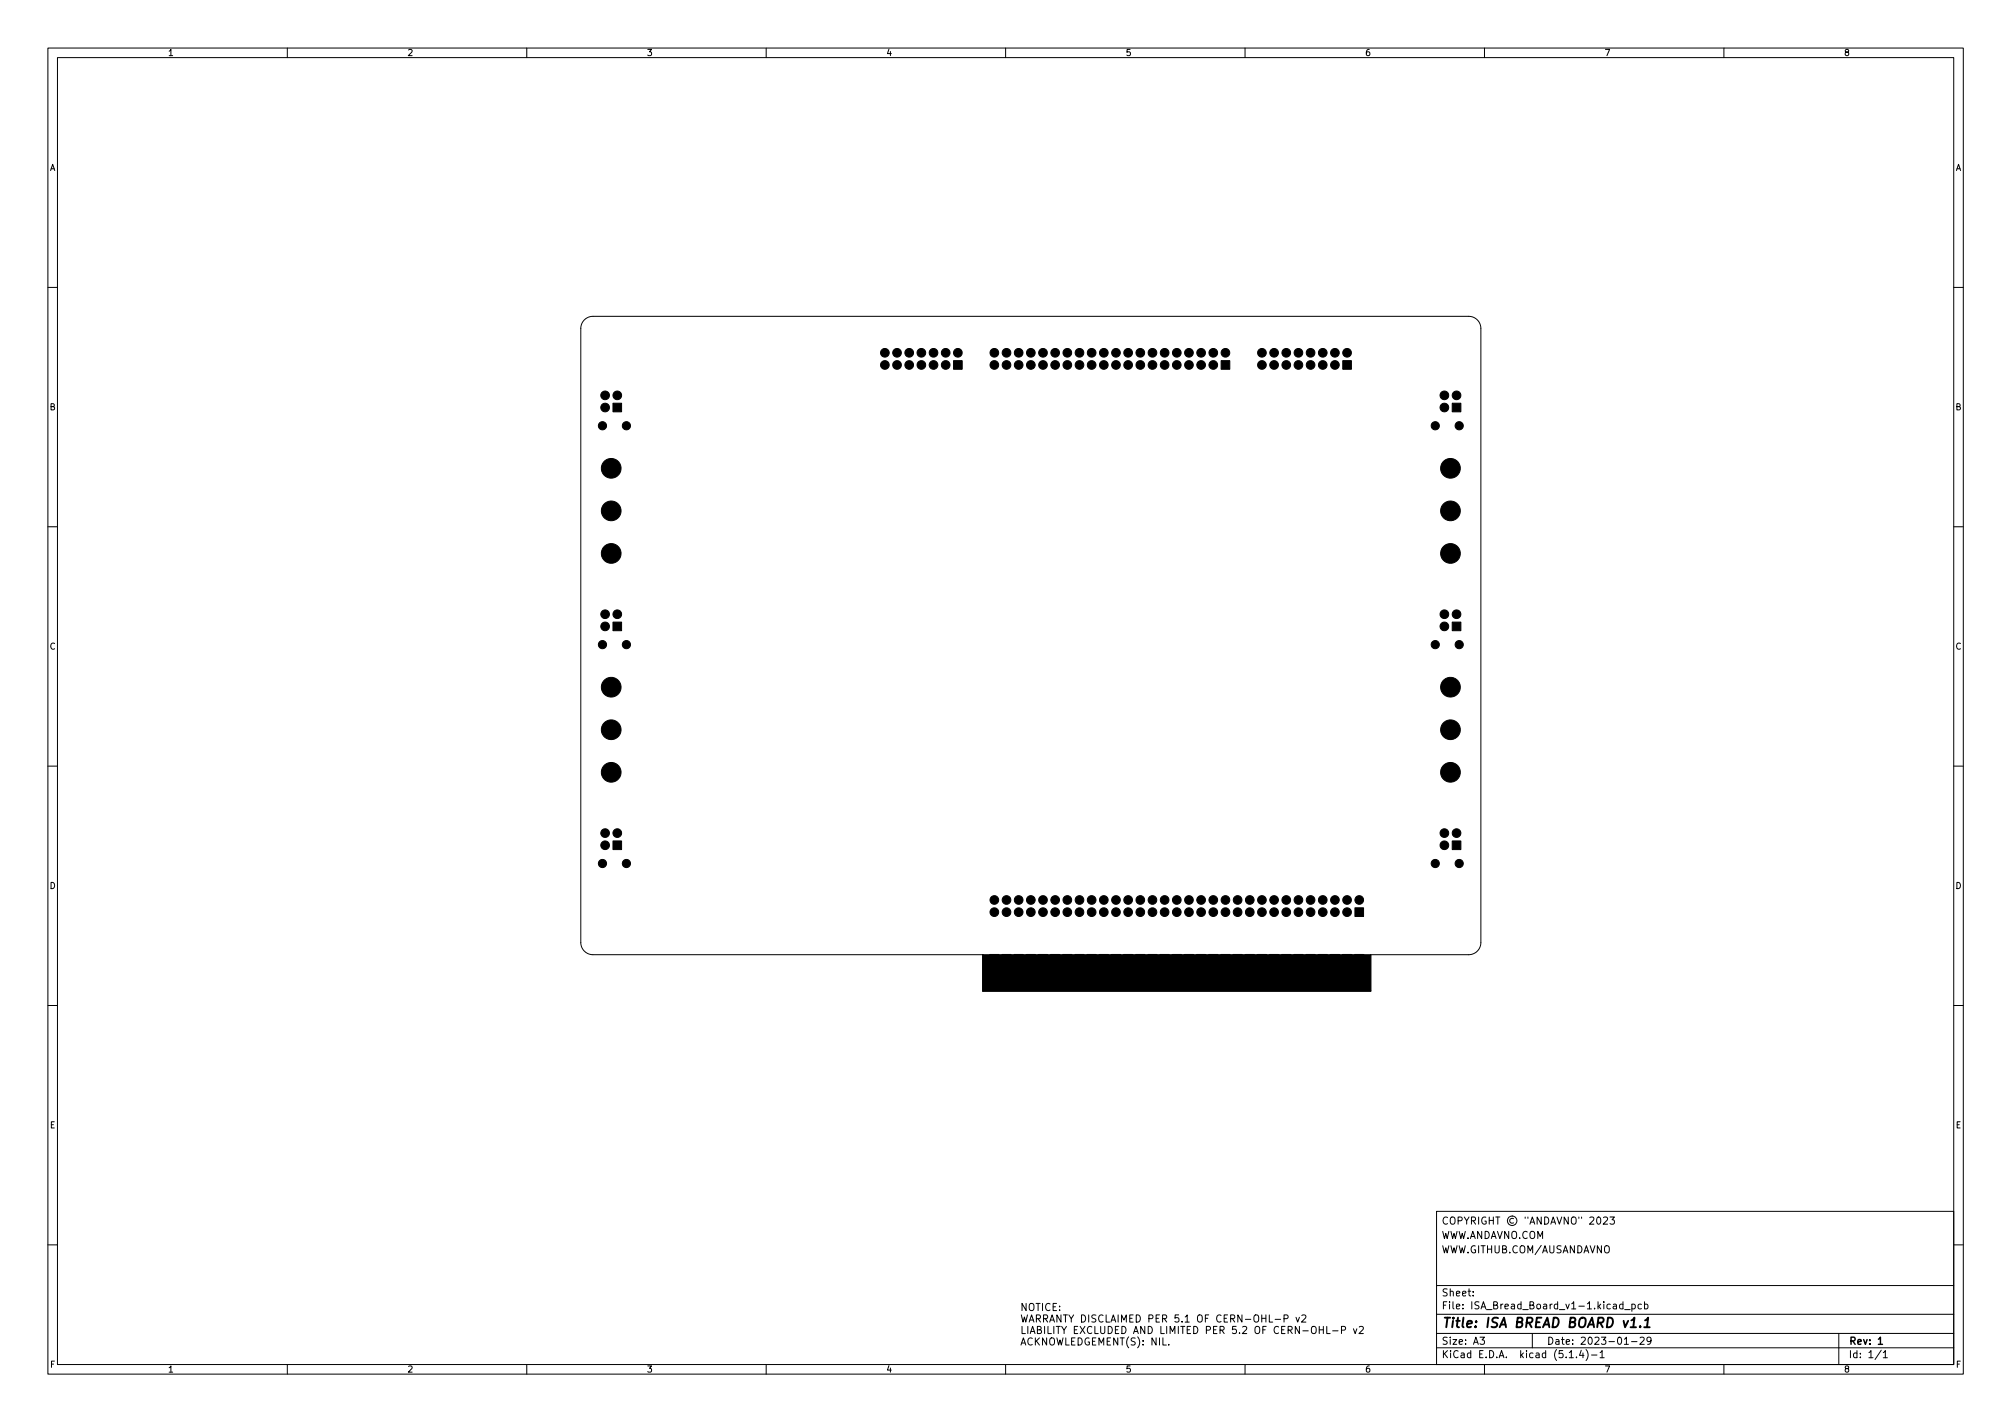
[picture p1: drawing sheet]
<svg xmlns="http://www.w3.org/2000/svg" width="420mm" height="297mm" viewBox="0 0 420 297" stroke-linecap="round" stroke-linejoin="round" font-family="sans-serif">
<defs><g id="words">
<text font-size="2.8" x="301" y="277.3">Title: ISA BREAD BOARD v1.1</text>
<g font-size="2.1">
<text x="301" y="255.8">COPYRIGHT © &quot;ANDAVNO&quot; 2023</text>
<text x="301" y="261.8">WWW.GITHUB.COM/AUSANDAVNO</text>
<text x="301" y="258.8">WWW.ANDAVNO.COM</text>
<text x="301" y="273.5">File: ISA_Bread_Board_v1-1.kicad_pcb</text>
<text x="301" y="270.8">Sheet:</text>
<text x="301" y="280.9">Size: A3</text>
<text x="323" y="280.9">Date: 2023-01-29</text>
<text x="386" y="280.9">Rev: 1</text>
<text x="301" y="283.7">KiCad E.D.A. kicad (5.1.4)-1</text>
<text x="386" y="283.7">Id: 1/1</text>
</g>
<g font-size="1.8">
<text x="35" y="11.7">1</text>
<text x="85" y="11.7">2</text>
<text x="135" y="11.7">3</text>
<text x="185" y="11.7">4</text>
<text x="235" y="11.7">5</text>
<text x="285" y="11.7">6</text>
<text x="335" y="11.7">7</text>
<text x="385" y="11.7">8</text>
<text x="10.3" y="35.7">A</text>
<text x="408.3" y="35.7">A</text>
<text x="10.3" y="85.7">B</text>
<text x="408.3" y="85.7">B</text>
<text x="10.3" y="135.7">C</text>
<text x="408.3" y="135.7">C</text>
<text x="10.3" y="185.7">D</text>
<text x="408.3" y="185.7">D</text>
<text x="10.4" y="235.7">E</text>
<text x="408.4" y="235.7">E</text>
<text x="10.4" y="285.7">F</text>
<text x="35" y="286.7">1</text>
<text x="85" y="286.7">2</text>
<text x="135" y="286.7">3</text>
<text x="185" y="286.7">4</text>
<text x="235" y="286.7">5</text>
<text x="285" y="286.7">6</text>
<text x="335" y="286.7">7</text>
<text x="385" y="286.7">8</text>
<text x="408.4" y="285.7">F</text>
</g>
</g></defs>
<g fill="none" stroke="#000" stroke-width=".21">
<path d="M10 10h400v277h-400zM12 12h396v273h-396zM60 10v2M110 10v2M160 10v2M210 10v2M260 10v2M310 10v2M360 10v2M10 60h2M122 66.8l1-.6 .8-.1h182.9a2.54 2.54 0 0 1 2.5 2.5v128.3a2.54 2.54 0 0 1-2.5 2.5h-20.4v7.6h-81.1v-7.6h-81.4a2.54 2.54 0 0 1-2.5-2.5v-128.3l.1-.9zM408 60h2"/>
<path d="M10 110h2M408 110h2M10 160h2M408 160h2M10 210h2M408 210h2M300 253h108v32h-108zM333.6 254.4l.2-.2a.8 .8 0 0 1 .5 .8 .8 .8 0 0 1-.5 .7l-.2-.1-.2-.5zM334.9 254.4l.5-.2 .3 .4-.9 1.1h.9M336.2 254.2h.9l-.5 .6 .5 .1v.7l-.3 .1-.6-.1M10 260h2M213.3 274.7l.3 1.5 .3-1.1 .3 1.1 .4-1.5"/>
<path d="M213.4 277.1v1.5h.7M214.3 272.3v1.5l-.9-1.5v1.5M214.6 277.1v1.5M214.9 276.2l.5-1.5 .5 1.5M215 272.5l.3-.2a.5 .5 0 0 1 .6 .5v.5a.5 .5 0 0 1-.5 .5 .5 .5 0 0 1-.5-.5zM215.1 275.7h.7M215.1 278.6l.5-1.5 .5 1.5M215.3 278.1h.7M215.6 279.6a.71 .71 0 0 0-1 .5 .71 .71 0 0 0 .7 .9l.3-.2M216.2 279.5v1.5M216.3 272.3h.9M216.4 275.5l.7-.1 .2-.2-.1-.4-.8-.1v1.5"/>
<path d="M216.6 277.8l.7-.1 .1-.2-.1-.3-.7-.1v1.5h.6l.2-.2 .1-.3-.4-.3M216.8 272.3v1.5M216.8 275.5l.5 .7M217.1 279.5l-.9 .8M217.7 272.3v1.5M217.9 275.5l.7-.1 .2-.2-.1-.4-.8-.1v1.5M218.1 277.1v1.5M218.3 275.5l.5 .7M218.6 279.5v1.5l-.9-1.5v1.5M218.8 277.1v1.5h.8M219.2 276.2l.5-1.5 .5 1.5M219.3 272.4a.71 .71 0 0 0-1 .5 .71 .71 0 0 0 .7 .9l.3-.2"/>
<path d="M219.3 279.7l.3-.2a.5 .5 0 0 1 .6 .5v.5a.5 .5 0 0 1-.5 .5 .5 .5 0 0 1-.5-.5zM219.3 275.7h.8M219.9 273h.5M220.1 277.1v1.5M220.6 277.1h.8M220.6 272.3h-.7v1.5h.7M220.7 279.5l.4 1.5 .2-1.1 .3 1.1 .4-1.5M221 277.1v1.5M221.3 273.6v.2M221.3 272.8v.2M221.6 274.7v1.5l-.9-1.5v1.5M221.7 277.1l.5 .8 .5-.8"/>
<path d="M222.1 274.7h.8M222.2 277.9v.7M222.5 274.7v1.5M222.6 279.5v1.5h.7M223.2 274.7l.5 .8 .5-.8M223.7 275.5v.7M224.3 277.8h.5M224.5 279.5h-.7v1.5h.7M225.1 277.1h-.8v1.5h.8M225.1 279.5a.76 .76 0 0 1 .9 .7 .76 .76 0 0 1-.9 .8zM225.6 277.1l1 1.5M225.8 274.7a.76 .76 0 0 1 .9 .7 .76 .76 0 0 1-.9 .8z"/>
<path d="M226.6 277.1l-1 1.5M227.3 274.7v1.5M227.4 279.5a.7 .7 0 0 0-.8 .7 .7 .7 0 0 0 .8 .7l.1-.6h-.3M228 277.2a.71 .71 0 0 0-1 .5 .71 .71 0 0 0 .7 .9l.3-.2M228.6 277.1v1.5h.7M228.8 274.7h-.5l-.3 .3 .1 .3 .7 .3v.4l-.2 .2-.6-.1M228.8 279.5h-.7v1.5h.7M229.8 277.1v1.2l.3 .3h.3l.3-.3v-1.2M230.3 274.8a.71 .71 0 0 0-.9 .5 .71 .71 0 0 0 .7 .9l.2-.2M231 274.7v1.5h.7M231.4 277.1a.76 .76 0 0 1 .9 .7 .76 .76 0 0 1-.9 .8zM231.9 279.5h-.7v1.5h.7"/>
<path d="M232 276.2l.5-1.5 .5 1.5M232.1 275.7h.7M232.9 277.8h.5M233.4 279.5v1.5l-.8-1.5v1.5M233.5 274.7v1.5M233.6 277.1h-.7v1.5h.7M233.9 279.5h.9M234.2 276.2v-1.5l.5 1 .5-1v1.5M234.3 277.1a.76 .76 0 0 1 .8 .7 .76 .76 0 0 1-.8 .8zM234.3 279.5v1.5M235.7 279.3a1.72 1.72 0 0 0 0 2.2M235.9 275.4h.5"/>
<path d="M236.6 274.7h-.7v1.5h.7M236.7 278.6l.5-1.5 .5 1.5M236.8 278.1h.8M237.1 279.5h-.6l-.3 .3 .1 .3 .7 .3v.4l-.2 .2-.6-.1M237.3 274.7a.76 .76 0 0 1 .8 .7 .76 .76 0 0 1-.8 .8zM237.6 279.3a1.72 1.72 0 0 1 0 2.2M239.1 277.1v1.5l-.9-1.5v1.5M239.8 277.1a.76 .76 0 0 1 .8 .7 .76 .76 0 0 1-.8 .8zM239.9 275.5l.7-.1 .2-.2-.1-.4-.8-.1v1.5M241.4 279.5v1.5l-.8-1.5v1.5M241.4 275.4h.5M242.1 274.7h-.7v1.5h.7"/>
<path d="M242.1 279.5v1.5M242.4 277.1v1.5h.7M242.8 275.5l.7-.1 .1-.2v-.4l-.8-.1v1.5M242.8 279.5v1.5h.8M243.1 275.5l.5 .7M243.6 277.1v1.5M244.3 278.6v-1.5l.5 1 .5-1v1.5M246.1 277.1v1.5M246.1 274.7h-.7l-.1 .7 .3-.2 .5 .1 .1 .2-.1 .5-.2 .2-.6-.2M246.6 277.1h.8M246.8 276v.2M247 277.1v1.5"/>
<path d="M247.5 275.1l.4-.4v1.5M247.5 276.2h.8M247.9 277.8h.5M248.6 277.1h-.7v1.5h.7M249.3 277.1a.76 .76 0 0 1 .8 .7 .76 .76 0 0 1-.8 .8zM250.1 274.9l.3-.2a.5 .5 0 0 1 .7 .5v.5a.5 .5 0 0 1-.5 .5 .5 .5 0 0 1-.5-.5zM251.7 275.4h.5M251.9 277.9l.7-.1 .2-.2-.1-.4-.8-.1v1.5M252.4 274.7h-.7v1.5M253.4 277.8h.5M254.1 277.1h-.7v1.5h.7M254.8 277.9l.7-.1 .1-.2v-.4l-.8-.1v1.5"/>
<path d="M255 274.8a.71 .71 0 0 0-1 .5 .71 .71 0 0 0 .7 .9l.3-.2M255.1 277.9l.5 .7M255.6 275.4h.5M256.3 274.7h-.7v1.5h.7M257 275.5l.7-.1 .2-.2-.1-.4-.8-.1v1.5M257.4 275.5l.5 .7M258.1 277.1h-.7v.7l.2-.2 .5 .1 .1 .2-.1 .5-.2 .2-.5-.2M258.8 278.4v.2M259.3 274.7v1.5l-.8-1.5v1.5M259.5 277.2l.6-.1 .2 .4-.9 1.1h.9M260.1 275.6h1.1M262.1 274.7h.1a.5 .5 0 0 1 .6 .5v.5a.5 .5 0 0 1-.5 .5 .5 .5 0 0 1-.5-.5v-.5z"/>
<path d="M262.3 277.1h.1a.51 .51 0 0 1 .7 .5v.5a.5 .5 0 0 1-.5 .5 .5 .5 0 0 1-.5-.5v-.5zM263.5 275.4h.9M263.5 274.7v1.5M263.7 277.8h.5M264.4 274.7v1.5M264.4 277.1h-.7v1.5M265.1 274.7v1.5h.7M266.3 275.6h1.1M267 277.2a.71 .71 0 0 0-1 .5 .71 .71 0 0 0 .7 .9l.3-.2M267.6 277.8h.5M268.1 275.5l.7-.1 .2-.2-.1-.4-.8-.1v1.5M268.3 277.1h-.7v1.5h.7"/>
<path d="M269 277.9l.7-.1 .1-.2v-.4l-.8-.1v1.5M269.3 277.9l.5 .7M270.6 275.2l.4 1 .4-1M271.4 277.1v1.5l-.9-1.5v1.5M271.8 274.8l.6-.1 .3 .4-.9 1.1h.9M272.1 278h1.1M274.1 277.1h.1a.51 .51 0 0 1 .7 .5v.5a.5 .5 0 0 1-.5 .5 .5 .5 0 0 1-.5-.5v-.5zM275.5 277.8h.8M275.5 277.1v1.5M276.3 277.1v1.5M277.1 277.1v1.5h.7M278.3 278h1.1"/>
<path d="M280.1 277.9l.8-.1 .1-.2-.1-.4-.8-.1v1.5M282.6 277.6l.4 1 .3-1M283.9 277.2l.5-.1 .3 .4-.9 1.1h.9M300 278.5h108M300 274.5h108M300 268.5h108M307.6 270.6v.1M307.6 269.8v.1M309.1 279.3h.9l-.5 .6 .4 .1v.7l-.2 .1-.6-.1M320 278.5v3M338.9 272.5l-.4-.1-.3 .3 .2 .6h.5M338.9 271.9v1.5"/>
<path d="M339.3 273.6h1.1M340.8 272.5l.4-.1 .3 .3-.1 .6h-.6M340.8 272.4v1.5M342.5 279.5l.6-.2 .2 .4-.9 1.1h.9M342.8 272.5l-.5-.1-.2 .3 .1 .6h.6M343.4 272.5l.4-.1 .3 .3-.1 .6h-.6M343.4 271.9v1.5M344.8 280l-.3 .2h-.4l-.2-.2 .2-.6 .4-.1 .2 .2a.99 .99 0 0 1-.3 1.3h-.3M384 278.5v6.5M408 260h2M60 285v2M110 285v2"/>
<path d="M160 285v2M210 285v2M213.2 281l.5-1.5 .5 1.5M213.3 280.5h.8M216.4 280.1l.7 .9M223.8 280.2h.5M228.1 280.2h.5M229.5 281v-1.5l.5 1 .5-1v1.5M231.2 280.2h.5M238.7 280.8v.2M238.7 280v.2M244.1 280.8v.2"/>
<path d="M260 285v2M300 281.5h108M310 285v2M327.7 282.5l.4-.4v1.5M327.7 283.6h.9M329.2 283.5v.1M330.2 282l-.4 1.1h1M330.6 282.6v1M331.2 281.9a1.72 1.72 0 0 1 0 2.3M332.3 283h1.2M334.1 282.5l.5-.4v1.5M334.1 283.6h.9"/>
<path d="M339.2 280.8h.9M340.7 280.2h1.2M360 285v2M392.8 282l-1.2 2M393.3 282.5l.4-.4v1.5M393.3 283.6h.8"/>
</g>
<path d="M392.3 279.7l.4-.4v1.5M392.3 280.8h.8" fill="none" stroke="#000" stroke-width=".3"/>
<path d="M342.5 277.1v.1M343.4 277.2h1.1M343.5 275.8l.7-.6-.3 2" fill="none" stroke="#000" stroke-width=".4"/>
<g fill="#000" stroke="#000" stroke-width=".21">
<path d="M199.1 75.3h1.8v1.8h-1.8zM255 75.3h1.8v1.8h-1.8zM280.4 75.3h1.8v1.8h-1.8zM128 84.2h1.8v1.8h-1.8zM303.3 84.2h1.8v1.8h-1.8zM128 129.9h1.8v1.8h-1.8zM303.3 129.9h1.8v1.8h-1.8zM128 175.7h1.8v1.8h-1.8zM303.3 175.7h1.8v1.8h-1.8zM205.2 199.4h81.1v7.6h-81.1zM282.9 189.6h1.8v1.8h-1.8zM206.7 199.4h1.9v7.4h-1.9z"/>
<path d="M209.2 199.4h1.9v7.4h-1.9zM211.8 199.4h1.9v7.4h-1.9zM214.3 199.4h1.9v7.4h-1.9zM216.9 199.4h1.8v7.4h-1.8zM219.4 199.4h1.9v7.4h-1.9zM221.9 199.4h1.9v7.4h-1.9zM224.5 199.4h1.9v7.4h-1.9zM227 199.4h1.9v7.4h-1.9zM229.6 199.4h1.8v7.4h-1.8zM232.1 199.4h1.9v7.4h-1.9zM234.6 199.4h1.9v7.4h-1.9zM237.2 199.4h1.9v7.4h-1.9z"/>
<path d="M239.7 199.4h1.9v7.4h-1.9zM242.3 199.4h1.8v7.4h-1.8zM244.8 199.4h1.9v7.4h-1.9zM247.3 199.4h1.9v7.4h-1.9zM249.9 199.4h1.9v7.4h-1.9zM252.4 199.4h1.9v7.4h-1.9zM255 199.4h1.8v7.4h-1.8zM257.5 199.4h1.9v7.4h-1.9zM260 199.4h1.9v7.4h-1.9zM262.6 199.4h1.9v7.4h-1.9zM265.1 199.4h1.9v7.4h-1.9zM267.7 199.4h1.8v7.4h-1.8z"/>
<path d="M270.2 199.4h1.9v7.4h-1.9zM272.7 199.4h1.9v7.4h-1.9zM275.3 199.4h1.9v7.4h-1.9zM277.8 199.4h1.9v7.4h-1.9zM280.4 199.4h1.8v7.4h-1.8zM282.9 199.4h1.9v7.4h-1.9z"/>
<circle cx="184.8" cy="76.2" r=".9"/>
<circle cx="184.8" cy="73.7" r=".9"/>
<circle cx="187.3" cy="76.2" r=".9"/>
<circle cx="187.3" cy="73.7" r=".9"/>
<circle cx="189.9" cy="73.7" r=".9"/>
<circle cx="189.9" cy="76.2" r=".9"/>
<circle cx="192.4" cy="76.2" r=".9"/>
<circle cx="192.4" cy="73.7" r=".9"/>
<circle cx="194.9" cy="76.2" r=".9"/>
<circle cx="194.9" cy="73.7" r=".9"/>
<circle cx="197.5" cy="76.2" r=".9"/>
<circle cx="197.5" cy="73.7" r=".9"/>
<circle cx="200" cy="73.7" r=".9"/>
<circle cx="207.6" cy="76.2" r=".9"/>
<circle cx="207.6" cy="73.7" r=".9"/>
<circle cx="210.2" cy="76.2" r=".9"/>
<circle cx="210.2" cy="73.7" r=".9"/>
<circle cx="212.7" cy="76.2" r=".9"/>
<circle cx="212.7" cy="73.7" r=".9"/>
<circle cx="215.3" cy="76.2" r=".9"/>
<circle cx="215.3" cy="73.7" r=".9"/>
<circle cx="217.8" cy="73.7" r=".9"/>
<circle cx="217.8" cy="76.2" r=".9"/>
<circle cx="220.3" cy="76.2" r=".9"/>
<circle cx="220.3" cy="73.7" r=".9"/>
<circle cx="222.9" cy="76.2" r=".9"/>
<circle cx="222.9" cy="73.7" r=".9"/>
<circle cx="225.4" cy="73.7" r=".9"/>
<circle cx="225.4" cy="76.2" r=".9"/>
<circle cx="228" cy="76.2" r=".9"/>
<circle cx="228" cy="73.7" r=".9"/>
<circle cx="230.5" cy="76.2" r=".9"/>
<circle cx="230.5" cy="73.7" r=".9"/>
<circle cx="233" cy="76.2" r=".9"/>
<circle cx="233" cy="73.7" r=".9"/>
<circle cx="235.6" cy="76.2" r=".9"/>
<circle cx="235.6" cy="73.7" r=".9"/>
<circle cx="238.1" cy="76.2" r=".9"/>
<circle cx="238.1" cy="73.7" r=".9"/>
<circle cx="240.7" cy="73.7" r=".9"/>
<circle cx="240.7" cy="76.2" r=".9"/>
<circle cx="243.2" cy="76.2" r=".9"/>
<circle cx="243.2" cy="73.7" r=".9"/>
<circle cx="245.7" cy="76.2" r=".9"/>
<circle cx="245.7" cy="73.7" r=".9"/>
<circle cx="248.3" cy="73.7" r=".9"/>
<circle cx="248.3" cy="76.2" r=".9"/>
<circle cx="250.8" cy="76.2" r=".9"/>
<circle cx="250.8" cy="73.7" r=".9"/>
<circle cx="253.4" cy="76.2" r=".9"/>
<circle cx="253.4" cy="73.7" r=".9"/>
<circle cx="255.9" cy="73.7" r=".9"/>
<circle cx="263.5" cy="76.2" r=".9"/>
<circle cx="263.5" cy="73.7" r=".9"/>
<circle cx="266.1" cy="76.2" r=".9"/>
<circle cx="266.1" cy="73.7" r=".9"/>
<circle cx="268.6" cy="76.2" r=".9"/>
<circle cx="268.6" cy="73.7" r=".9"/>
<circle cx="271.1" cy="76.2" r=".9"/>
<circle cx="271.1" cy="73.7" r=".9"/>
<circle cx="273.7" cy="76.2" r=".9"/>
<circle cx="273.7" cy="73.7" r=".9"/>
<circle cx="276.2" cy="76.2" r=".9"/>
<circle cx="276.2" cy="73.7" r=".9"/>
<circle cx="278.8" cy="73.7" r=".9"/>
<circle cx="278.8" cy="76.2" r=".9"/>
<circle cx="281.3" cy="73.7" r=".9"/>
<circle cx="125.8" cy="88.9" r=".86"/>
<circle cx="126.4" cy="85.1" r=".9"/>
<circle cx="126.4" cy="82.6" r=".9"/>
<circle cx="127.6" cy="97.8" r="2.06"/>
<circle cx="128.9" cy="82.6" r=".9"/>
<circle cx="130.8" cy="88.9" r=".86"/>
<circle cx="299.7" cy="88.9" r=".85"/>
<circle cx="301.6" cy="85.1" r=".9"/>
<circle cx="301.6" cy="82.6" r=".9"/>
<circle cx="302.9" cy="97.8" r="2.06"/>
<circle cx="304.2" cy="82.6" r=".9"/>
<circle cx="304.7" cy="88.9" r=".86"/>
<circle cx="127.6" cy="106.7" r="2.06"/>
<circle cx="127.6" cy="115.6" r="2.06"/>
<circle cx="302.9" cy="115.6" r="2.06"/>
<circle cx="302.9" cy="106.7" r="2.06"/>
<circle cx="125.8" cy="134.7" r=".86"/>
<circle cx="126.4" cy="130.8" r=".9"/>
<circle cx="126.4" cy="128.3" r=".9"/>
<circle cx="128.9" cy="128.3" r=".9"/>
<circle cx="130.8" cy="134.7" r=".86"/>
<circle cx="299.7" cy="134.7" r=".85"/>
<circle cx="301.6" cy="130.8" r=".9"/>
<circle cx="301.6" cy="128.3" r=".9"/>
<circle cx="304.2" cy="128.3" r=".9"/>
<circle cx="304.7" cy="134.7" r=".86"/>
<circle cx="127.6" cy="152.4" r="2.06"/>
<circle cx="127.6" cy="143.5" r="2.06"/>
<circle cx="302.9" cy="143.5" r="2.06"/>
<circle cx="302.9" cy="152.4" r="2.06"/>
<circle cx="126.4" cy="176.6" r=".9"/>
<circle cx="126.4" cy="174" r=".9"/>
<circle cx="127.6" cy="161.3" r="2.06"/>
<circle cx="128.9" cy="174" r=".9"/>
<circle cx="301.6" cy="174" r=".9"/>
<circle cx="301.6" cy="176.6" r=".9"/>
<circle cx="302.9" cy="161.3" r="2.06"/>
<circle cx="304.2" cy="174" r=".9"/>
<circle cx="125.8" cy="180.4" r=".86"/>
<circle cx="130.8" cy="180.4" r=".86"/>
<circle cx="207.6" cy="190.5" r=".9"/>
<circle cx="207.6" cy="188" r=".9"/>
<circle cx="210.2" cy="190.5" r=".9"/>
<circle cx="210.2" cy="188" r=".9"/>
<circle cx="212.7" cy="188" r=".9"/>
<circle cx="212.7" cy="190.5" r=".9"/>
<circle cx="215.3" cy="190.5" r=".9"/>
<circle cx="215.3" cy="188" r=".9"/>
<circle cx="217.8" cy="188" r=".9"/>
<circle cx="217.8" cy="190.5" r=".9"/>
<circle cx="220.3" cy="190.5" r=".9"/>
<circle cx="220.3" cy="188" r=".9"/>
<circle cx="222.9" cy="190.5" r=".9"/>
<circle cx="222.9" cy="188" r=".9"/>
<circle cx="225.4" cy="188" r=".9"/>
<circle cx="225.4" cy="190.5" r=".9"/>
<circle cx="228" cy="188" r=".9"/>
<circle cx="228" cy="190.5" r=".9"/>
<circle cx="230.5" cy="190.5" r=".9"/>
<circle cx="230.5" cy="188" r=".9"/>
<circle cx="233" cy="190.5" r=".9"/>
<circle cx="233" cy="188" r=".9"/>
<circle cx="235.6" cy="190.5" r=".9"/>
<circle cx="235.6" cy="188" r=".9"/>
<circle cx="238.1" cy="188" r=".9"/>
<circle cx="238.1" cy="190.5" r=".9"/>
<circle cx="240.7" cy="190.5" r=".9"/>
<circle cx="240.7" cy="188" r=".9"/>
<circle cx="243.2" cy="190.5" r=".9"/>
<circle cx="243.2" cy="188" r=".9"/>
<circle cx="245.7" cy="190.5" r=".9"/>
<circle cx="245.7" cy="188" r=".9"/>
<circle cx="248.3" cy="190.5" r=".9"/>
<circle cx="248.3" cy="188" r=".9"/>
<circle cx="250.8" cy="190.5" r=".9"/>
<circle cx="250.8" cy="188" r=".9"/>
<circle cx="253.4" cy="190.5" r=".9"/>
<circle cx="253.4" cy="188" r=".9"/>
<circle cx="255.9" cy="188" r=".9"/>
<circle cx="255.9" cy="190.5" r=".9"/>
<circle cx="258.4" cy="190.5" r=".9"/>
<circle cx="258.4" cy="188" r=".9"/>
<circle cx="261" cy="190.5" r=".9"/>
<circle cx="261" cy="188" r=".9"/>
<circle cx="263.5" cy="190.5" r=".9"/>
<circle cx="263.5" cy="188" r=".9"/>
<circle cx="266.1" cy="190.5" r=".9"/>
<circle cx="266.1" cy="188" r=".9"/>
<circle cx="268.6" cy="190.5" r=".9"/>
<circle cx="268.6" cy="188" r=".9"/>
<circle cx="271.1" cy="190.5" r=".9"/>
<circle cx="271.1" cy="188" r=".9"/>
<circle cx="273.7" cy="190.5" r=".9"/>
<circle cx="273.7" cy="188" r=".9"/>
<circle cx="276.2" cy="188" r=".9"/>
<circle cx="276.2" cy="190.5" r=".9"/>
<circle cx="278.8" cy="190.5" r=".9"/>
<circle cx="278.8" cy="188" r=".9"/>
<circle cx="281.3" cy="190.5" r=".9"/>
<circle cx="281.3" cy="188" r=".9"/>
<circle cx="283.8" cy="188" r=".9"/>
<circle cx="299.7" cy="180.4" r=".85"/>
<circle cx="304.7" cy="180.4" r=".86"/>
</g>
<use href="#words"/>
</svg>
